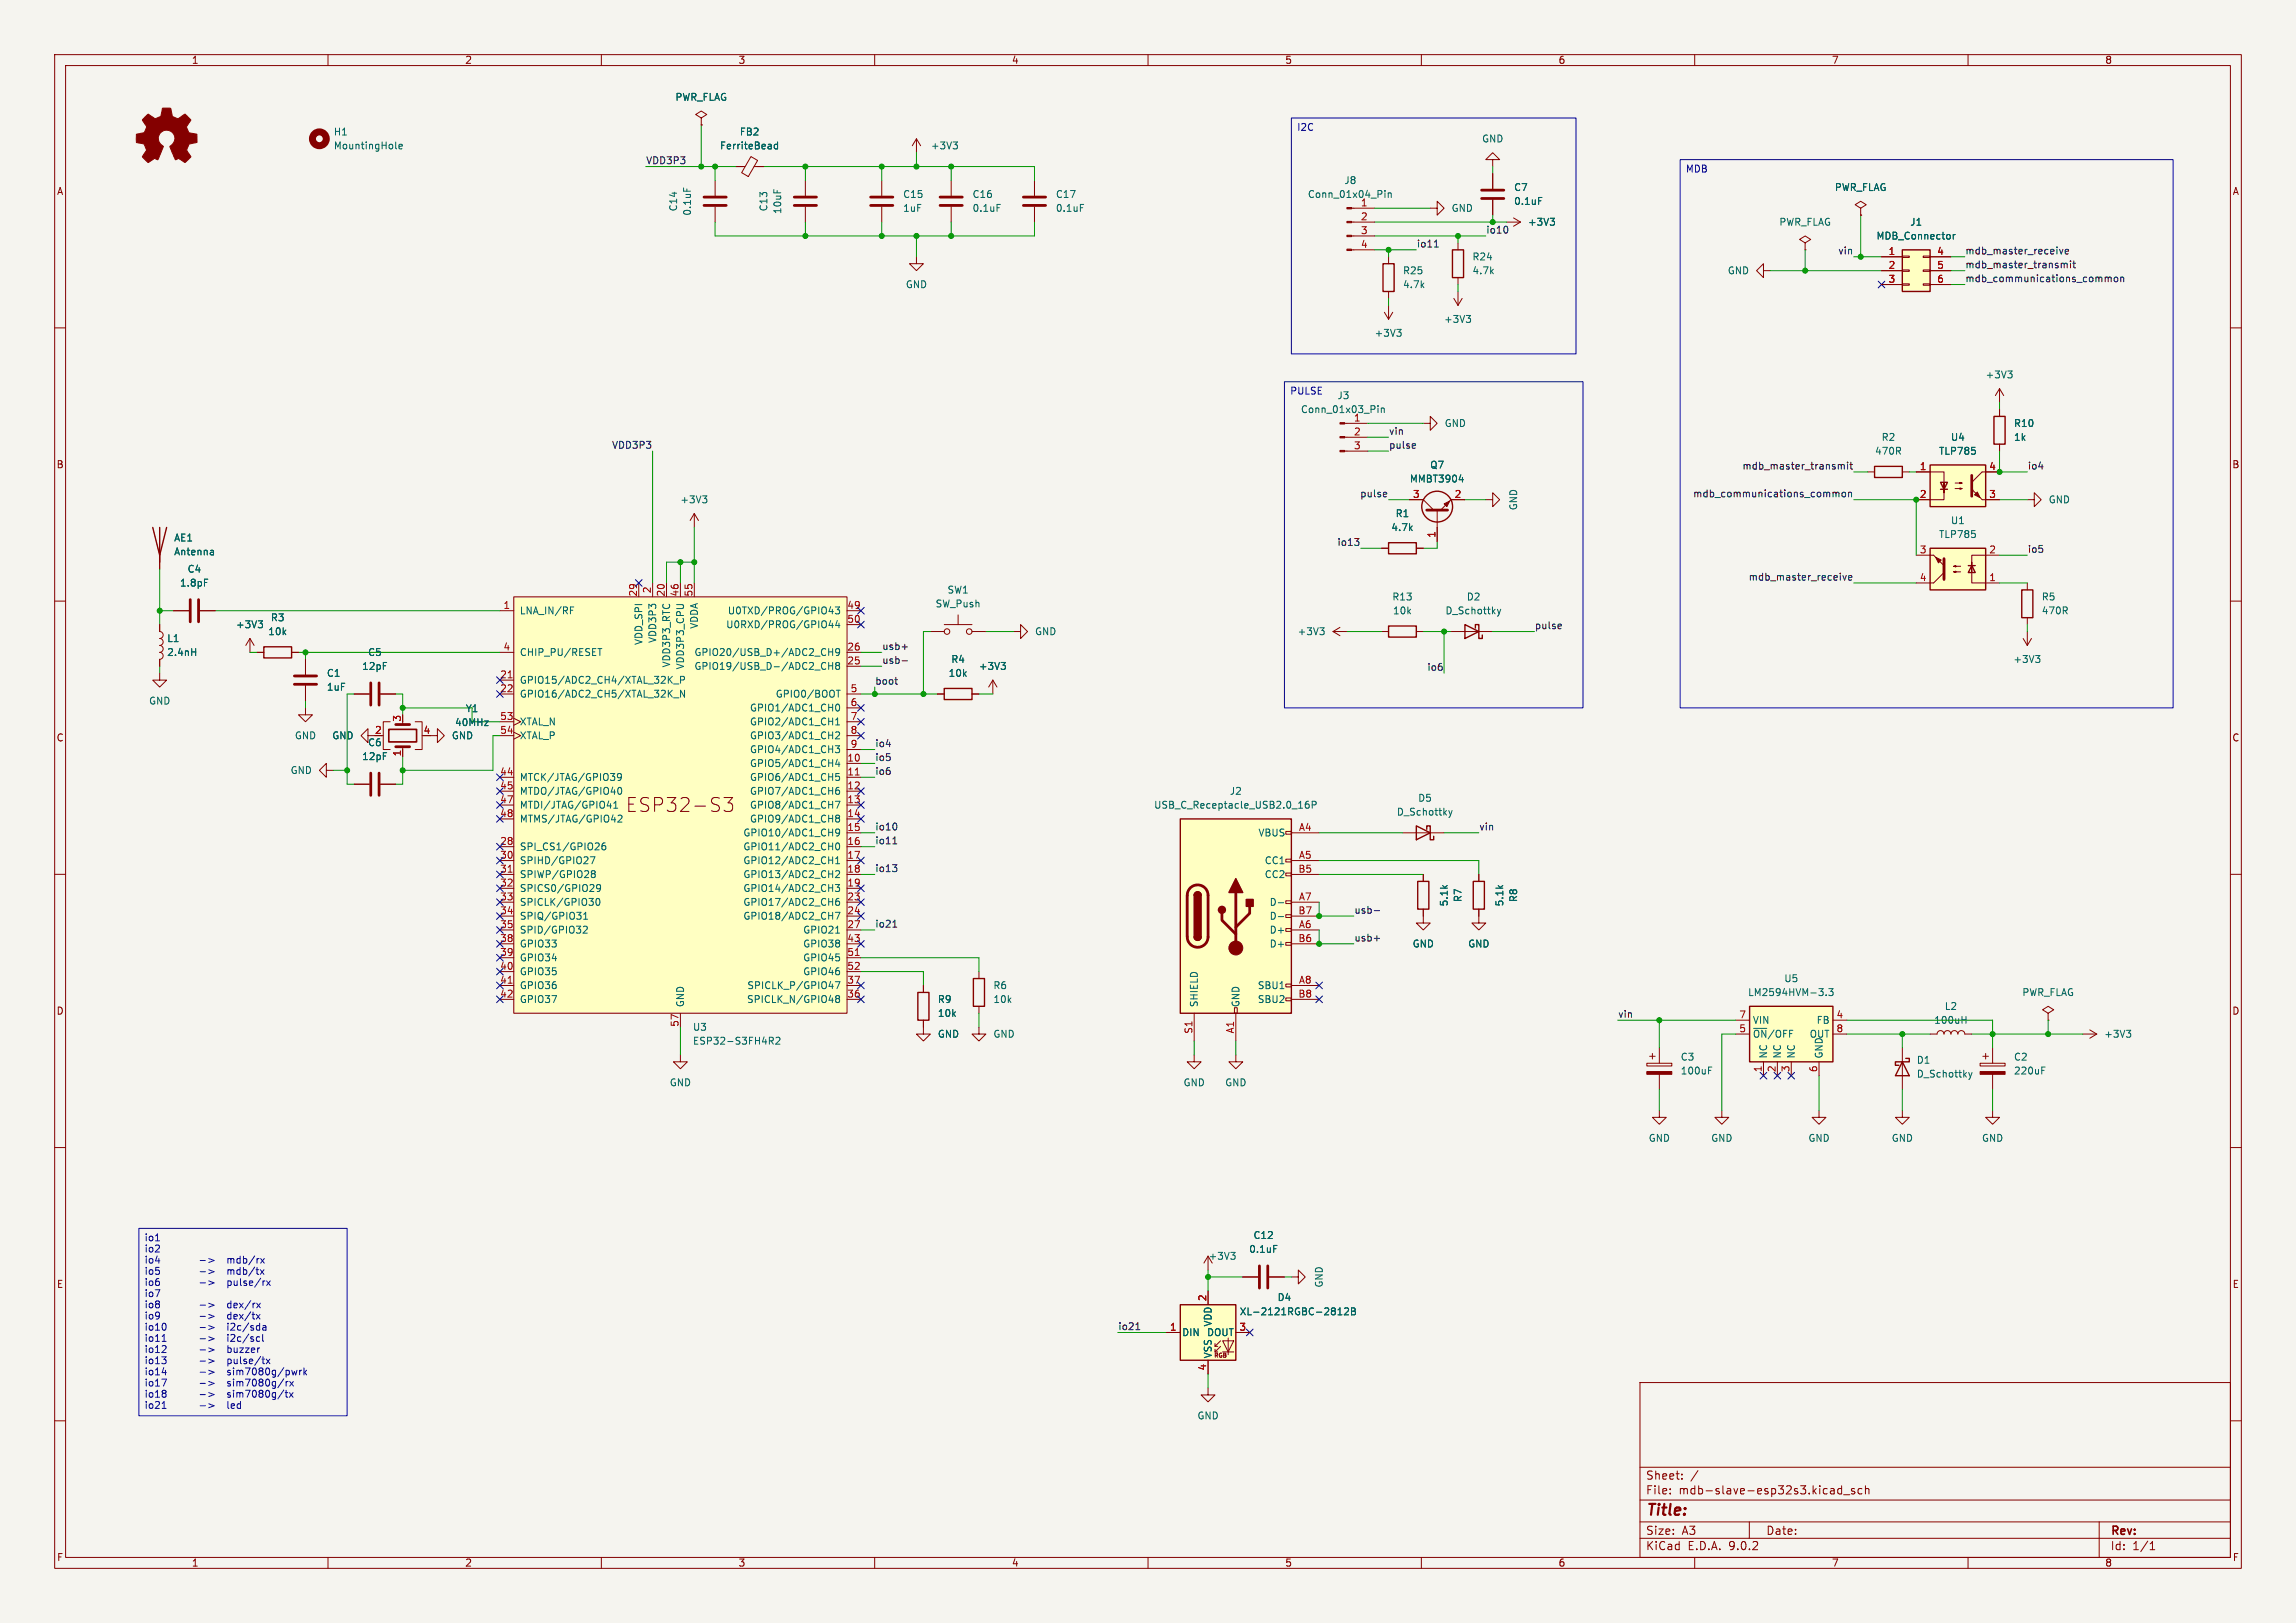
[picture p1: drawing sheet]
<svg xmlns="http://www.w3.org/2000/svg" width="420mm" height="297mm" viewBox="0 0 420 297" stroke-linecap="round" stroke-linejoin="round" font-family="sans-serif">
<defs><g id="words">
<text font-size="3.5" fill="#006464" x="114.4" y="148.8">ESP32-S3</text>
<text font-size="2.8" fill="#840000" x="301" y="277.9">Title:</text>
<g font-size="2.1" fill="#840000">
<text x="301" y="273.7">File:</text>
<text x="301" y="271">Sheet:</text>
<text x="307.1" y="273.7">mdb-slave-esp32s3.kicad_sch</text>
<text x="301" y="281.1">Size:</text>
<text x="307.6" y="281.1">A3</text>
<text x="323" y="281.1">Date:</text>
<text x="386" y="281.3">Rev:</text>
<text x="301" y="283.9">KiCad</text>
<text x="308.7" y="283.9">E.D.A.</text>
<text x="316.3" y="283.9">9.0.2</text>
<text x="386" y="283.9">Id:</text>
<text x="390.1" y="283.9">1/1</text>
</g>
<g font-size="1.8" fill="#840000">
<text x="35" y="11.9">1</text>
<text x="85" y="11.9">2</text>
<text x="135" y="11.9">3</text>
<text x="185" y="11.9">4</text>
<text x="235" y="11.9">5</text>
<text x="285" y="11.9">6</text>
<text x="335" y="11.9">7</text>
<text x="385" y="11.9">8</text>
<text x="10.3" y="35.9">A</text>
<text x="408.3" y="35.9">A</text>
<text x="10.3" y="85.9">B</text>
<text x="408.2" y="85.9">B</text>
<text x="10.3" y="135.9">C</text>
<text x="408.2" y="135.9">C</text>
<text x="10.3" y="185.9">D</text>
<text x="408.2" y="185.9">D</text>
<text x="10.3" y="235.9">E</text>
<text x="408.3" y="235.9">E</text>
<text x="10.3" y="285.9">F</text>
<text x="35" y="286.9">1</text>
<text x="85" y="286.9">2</text>
<text x="135" y="286.9">3</text>
<text x="185" y="286.9">4</text>
<text x="235" y="286.9">5</text>
<text x="285" y="286.9">6</text>
<text x="335" y="286.9">7</text>
<text x="385" y="286.9">8</text>
<text x="408.3" y="285.9">F</text>
</g>
<g font-size="1.8" fill="#006464">
<text x="123.5" y="18.6">PWR_FLAG</text>
<text x="61" y="25">H1</text>
<text x="61" y="27.5">MountingHole</text>
<text x="131.6" y="27.5">FerriteBead</text>
<text x="135.2" y="25">FB2</text>
<text x="170.2" y="27.5">+3V3</text>
<text x="271" y="26.3">GND</text>
<text x="245.8" y="33.9">J8</text>
<text x="276.9" y="35.2">C7</text>
<text x="335.5" y="35.2">PWR_FLAG</text>
<text x="124.1" y="38.8" transform="rotate(-90 124.1 38.8)">C14</text>
<text x="126.6" y="39.6" transform="rotate(-90 126.6 39.6)">0.1uF</text>
<text x="140.6" y="38.8" transform="rotate(-90 140.6 38.8)">C13</text>
<text x="143.1" y="39.3" transform="rotate(-90 143.1 39.3)">10uF</text>
<text x="165.1" y="39">1uF</text>
<text x="165.1" y="36.4">C15</text>
<text x="177.8" y="36.4">C16</text>
<text x="177.8" y="39">0.1uF</text>
<text x="193" y="36.4">C17</text>
<text x="193" y="39">0.1uF</text>
<text x="239.1" y="36.4">Conn_01x04_Pin</text>
<text x="248.8" y="37.8">1</text>
<text x="265.4" y="39">GND</text>
<text x="276.9" y="37.7">0.1uF</text>
<text x="279.4" y="41.5">+3V3</text>
<text x="325.4" y="41.5">PWR_FLAG</text>
<text x="349.3" y="41.5">J1</text>
<text x="269.2" y="47.9">R24</text>
<text x="343.2" y="44">MDB_Connector</text>
<text x="165.6" y="52.9">GND</text>
<text x="256.5" y="52.9">4.7k</text>
<text x="256.5" y="50.4">R25</text>
<text x="269.2" y="50.4">4.7k</text>
<text x="316" y="50.4">GND</text>
<text x="264.1" y="59.3">+3V3</text>
<text x="251.4" y="61.8">+3V3</text>
<text x="363.1" y="69.4">+3V3</text>
<text x="237.9" y="75.8">Conn_01x03_Pin</text>
<text x="244.6" y="73.3">J3</text>
<text x="247.6" y="77.2">1</text>
<text x="264.2" y="78.3">GND</text>
<text x="342.9" y="83.4">470R</text>
<text x="344.1" y="80.9">R2</text>
<text x="354.6" y="83.4">TLP785</text>
<text x="356.8" y="80.9">U4</text>
<text x="368.3" y="78.3">R10</text>
<text x="368.3" y="80.9">1k</text>
<text x="257.8" y="88.5">MMBT3904</text>
<text x="261.5" y="86">Q7</text>
<text x="124.4" y="92.3">+3V3</text>
<text x="255.2" y="94.8">R1</text>
<text x="277.7" y="93.5" transform="rotate(-90 277.7 93.5)">GND</text>
<text x="374.7" y="92.3">GND</text>
<text x="31.8" y="99.3">AE1</text>
<text x="31.8" y="101.8">Antenna</text>
<text x="254.4" y="97.4">4.7k</text>
<text x="354.6" y="98.7">TLP785</text>
<text x="356.8" y="96.1">U1</text>
<text x="32.8" y="107.5">1.8pF</text>
<text x="34.2" y="105">C4</text>
<text x="49.5" y="113.9">R3</text>
<text x="95" y="112.6">LNA_IN/RF</text>
<text x="133" y="112.6">U0TXD/PROG/GPIO43</text>
<text x="171" y="111.4">SW_Push</text>
<text x="173.2" y="108.8">SW1</text>
<text x="254.6" y="110.1">R13</text>
<text x="254.7" y="112.6">10k</text>
<text x="264.3" y="112.6">D_Schottky</text>
<text x="268.2" y="110.1">D2</text>
<text x="373.4" y="110.1">R5</text>
<text x="373.4" y="112.6">470R</text>
<text x="30.5" y="117.7">L1</text>
<text x="43.1" y="115.2">+3V3</text>
<text x="49" y="116.4">10k</text>
<text x="117.7" y="118.1" transform="rotate(-90 117.7 118.1)">VDD_SPI</text>
<text x="120.2" y="117.8" transform="rotate(-90 120.2 117.8)">VDD3P3</text>
<text x="127.9" y="115.2" transform="rotate(-90 127.9 115.2)">VDDA</text>
<text x="132.7" y="115.2">U0RXD/PROG/GPIO44</text>
<text x="189.2" y="116.4">GND</text>
<text x="237.3" y="116.4">+3V3</text>
<text x="30.5" y="120.2">2.4nH</text>
<text x="59.7" y="124.1">C1</text>
<text x="66.2" y="122.8">12pF</text>
<text x="67.2" y="120.2">C5</text>
<text x="95" y="120.2">CHIP_PU/RESET</text>
<text x="95" y="125.3">GPIO15/ADC2_CH4/XTAL_32K_P</text>
<text x="122.8" y="122.2" transform="rotate(-90 122.8 122.2)">VDD3P3_RTC</text>
<text x="125.3" y="122.6" transform="rotate(-90 125.3 122.6)">VDD3P3_CPU</text>
<text x="126.9" y="120.2">GPIO20/USB_D+/ADC2_CH9</text>
<text x="126.9" y="122.8">GPIO19/USB_D-/ADC2_CH8</text>
<text x="173.4" y="124.1">10k</text>
<text x="173.9" y="121.5">R4</text>
<text x="179" y="122.8">+3V3</text>
<text x="368.2" y="121.5">+3V3</text>
<text x="27.2" y="129.1">GND</text>
<text x="59.7" y="126.6">1uF</text>
<text x="85.1" y="130.5">Y1</text>
<text x="95" y="127.9">GPIO16/ADC2_CH5/XTAL_32K_N</text>
<text x="137.1" y="130.4">GPIO1/ADC1_CH0</text>
<text x="141.8" y="127.9">GPIO0/BOOT</text>
<text x="53.8" y="135.5">GND</text>
<text x="60.7" y="135.5">GND</text>
<text x="67.2" y="136.8">C6</text>
<text x="82.6" y="135.5">GND</text>
<text x="83.1" y="133.1">40MHz</text>
<text x="95" y="132.9">XTAL_N</text>
<text x="95" y="135.5">XTAL_P</text>
<text x="137.1" y="132.9">GPIO2/ADC1_CH1</text>
<text x="137.1" y="135.5">GPIO3/ADC1_CH2</text>
<text x="53.1" y="141.8">GND</text>
<text x="66.2" y="139.3">12pF</text>
<text x="95" y="143.1">MTCK/JTAG/GPIO39</text>
<text x="137.1" y="138">GPIO4/ADC1_CH3</text>
<text x="137.1" y="140.6">GPIO5/ADC1_CH4</text>
<text x="137.1" y="143.1">GPIO6/ADC1_CH5</text>
<text x="95" y="145.6">MTDO/JTAG/GPIO40</text>
<text x="95" y="148.2">MTDI/JTAG/GPIO41</text>
<text x="137.1" y="145.6">GPIO7/ADC1_CH6</text>
<text x="137.1" y="148.2">GPIO8/ADC1_CH7</text>
<text x="211" y="148.2">USB_C_Receptacle_USB2.0_16P</text>
<text x="224.9" y="145.6">J2</text>
<text x="255.4" y="149.5">D_Schottky</text>
<text x="259.3" y="146.9">D5</text>
<text x="95" y="150.7">MTMS/JTAG/GPIO42</text>
<text x="95" y="155.8">SPI_CS1/GPIO26</text>
<text x="135.9" y="153.3">GPIO10/ADC1_CH9</text>
<text x="135.9" y="155.8">GPIO11/ADC2_CH0</text>
<text x="137.1" y="150.7">GPIO9/ADC1_CH8</text>
<text x="230.1" y="153.3">VBUS</text>
<text x="95" y="158.3">SPIHD/GPIO27</text>
<text x="95" y="160.9">SPIWP/GPIO28</text>
<text x="135.9" y="158.3">GPIO12/ADC2_CH1</text>
<text x="135.9" y="160.9">GPIO13/ADC2_CH2</text>
<text x="231.3" y="158.3">CC1</text>
<text x="231.3" y="160.9">CC2</text>
<text x="95" y="163.4">SPICS0/GPIO29</text>
<text x="95" y="166">SPICLK/GPIO30</text>
<text x="135.9" y="163.4">GPIO14/ADC2_CH3</text>
<text x="135.9" y="166">GPIO17/ADC2_CH6</text>
<text x="232.2" y="166">D-</text>
<text x="265" y="166" transform="rotate(-90 265 166)">5.1k</text>
<text x="267.6" y="165.2" transform="rotate(-90 267.6 165.2)">R7</text>
<text x="275.2" y="166" transform="rotate(-90 275.2 166)">5.1k</text>
<text x="277.7" y="165.2" transform="rotate(-90 277.7 165.2)">R8</text>
<text x="95" y="168.5">SPIQ/GPIO31</text>
<text x="95" y="171">SPID/GPIO32</text>
<text x="95" y="173.6">GPIO33</text>
<text x="135.9" y="168.5">GPIO18/ADC2_CH7</text>
<text x="146.8" y="171">GPIO21</text>
<text x="146.8" y="173.6">GPIO38</text>
<text x="232.2" y="168.5">D-</text>
<text x="232.2" y="171">D+</text>
<text x="232.2" y="173.6">D+</text>
<text x="258.3" y="173.6">GND</text>
<text x="268.5" y="173.6">GND</text>
<text x="95" y="176.1">GPIO34</text>
<text x="95" y="178.7">GPIO35</text>
<text x="146.8" y="176.1">GPIO45</text>
<text x="146.8" y="178.7">GPIO46</text>
<text x="326.3" y="179.9">U5</text>
<text x="95" y="181.2">GPIO36</text>
<text x="95" y="183.7">GPIO37</text>
<text x="125.3" y="184.4" transform="rotate(-90 125.3 184.4)">GND</text>
<text x="136.5" y="183.7">SPICLK_N/GPIO48</text>
<text x="136.6" y="181.2">SPICLK_P/GPIO47</text>
<text x="171.5" y="183.7">R9</text>
<text x="181.6" y="181.2">R6</text>
<text x="181.6" y="183.7">10k</text>
<text x="219.3" y="184.4" transform="rotate(-90 219.3 184.4)">SHIELD</text>
<text x="226.9" y="184.4" transform="rotate(-90 226.9 184.4)">GND</text>
<text x="230" y="181.2">SBU1</text>
<text x="230" y="183.7">SBU2</text>
<text x="319.7" y="182.5">LM2594HVM-3.3</text>
<text x="355.6" y="185">L2</text>
<text x="369.8" y="182.5">PWR_FLAG</text>
<text x="126.7" y="188.8">U3</text>
<text x="126.7" y="191.4">ESP32-S3FH4R2</text>
<text x="171.5" y="190.1">GND</text>
<text x="171.5" y="186.3">10k</text>
<text x="181.6" y="190.1">GND</text>
<text x="320.5" y="187.6">VIN</text>
<text x="320.5" y="190.1">~{ON}/OFF</text>
<text x="330.9" y="190.1">OUT</text>
<text x="332.2" y="187.6">FB</text>
<text x="353.7" y="187.6">100uH</text>
<text x="384.8" y="190.1">+3V3</text>
<text x="307.3" y="194.3">C3</text>
<text x="307.3" y="196.8">100uF</text>
<text x="323.4" y="193.8" transform="rotate(-90 323.4 193.8)">NC</text>
<text x="326" y="193.8" transform="rotate(-90 326 193.8)">NC</text>
<text x="328.5" y="193.8" transform="rotate(-90 328.5 193.8)">NC</text>
<text x="333.6" y="193.8" transform="rotate(-90 333.6 193.8)">GND</text>
<text x="350.5" y="194.9">D1</text>
<text x="350.5" y="197.4">D_Schottky</text>
<text x="368.3" y="194.3">C2</text>
<text x="368.3" y="196.8">220uF</text>
<text x="122.4" y="199">GND</text>
<text x="216.4" y="199">GND</text>
<text x="224" y="199">GND</text>
<text x="301.5" y="209.1">GND</text>
<text x="312.9" y="209.1">GND</text>
<text x="330.7" y="209.1">GND</text>
<text x="345.9" y="209.1">GND</text>
<text x="362.5" y="209.1">GND</text>
<text x="229.2" y="226.9">C12</text>
<text x="221" y="230.7">+3V3</text>
<text x="228.4" y="229.5">0.1uF</text>
<text x="233.6" y="238.3">D4</text>
<text x="242.2" y="235.7" transform="rotate(-90 242.2 235.7)">GND</text>
<text x="216.2" y="244.7">DIN</text>
<text x="220.7" y="244.7">DOUT</text>
<text x="221.8" y="242.8" transform="rotate(-90 221.8 242.8)">VDD</text>
<text x="226.7" y="240.9">XL-2121RGBC-2812B</text>
<text x="221.8" y="248.7" transform="rotate(-90 221.8 248.7)">VSS</text>
<text x="218.9" y="259.9">GND</text>
</g>
<g font-size="1.8" fill="#0000c2">
<text x="237.2" y="24.3">I2C</text>
<text x="308.3" y="31.9">MDB</text>
<text x="235.9" y="72.5">PULSE</text>
<text x="26.4" y="227.5">io1</text>
<text x="26.4" y="229.5">io2</text>
<text x="26.4" y="231.6">io4</text>
<text x="26.4" y="233.6">io5</text>
<text x="39.6" y="231.6">mdb/rx</text>
<text x="39.6" y="233.6">mdb/tx</text>
<text x="26.4" y="235.6">io6</text>
<text x="26.4" y="237.7">io7</text>
<text x="26.4" y="239.7">io8</text>
<text x="39.6" y="235.6">pulse/rx</text>
<text x="39.6" y="239.7">dex/rx</text>
<text x="26.4" y="241.8">io9</text>
<text x="26.4" y="243.8">io10</text>
<text x="26.4" y="245.9">io11 -&gt; i2c/scl</text>
<text x="39.6" y="241.8">dex/tx</text>
<text x="26.4" y="247.9">io12</text>
<text x="26.4" y="250">io13</text>
<text x="40.8" y="247.9">buzzer</text>
<text x="40.8" y="250">pulse/tx</text>
<text x="26.4" y="252">io14</text>
<text x="26.4" y="254">io17</text>
<text x="26.4" y="256.1">io18</text>
<text x="40.8" y="252">sim7080g/pwrk</text>
<text x="40.8" y="254">sim7080g/rx</text>
<text x="40.8" y="256.1">sim7080g/tx</text>
<text x="26.4" y="258.1">io21</text>
</g>
<g font-size="1.8" fill="#0f0f0f">
<text x="118.1" y="30.1">VDD3P3</text>
<text x="259.1" y="45.4">io11</text>
<text x="271.8" y="42.8">io10</text>
<text x="336.2" y="46.6">vin</text>
<text x="359.4" y="46.6">mdb_master_receive</text>
<text x="359.4" y="49.2">mdb_master_transmit</text>
<text x="359.4" y="51.7">mdb_communications_common</text>
<text x="111.9" y="82.2">VDD3P3</text>
<text x="254" y="82.2">pulse</text>
<text x="254" y="79.7">vin</text>
<text x="318.6" y="86">mdb_master_transmit</text>
<text x="370.8" y="86">io4</text>
<text x="248.7" y="91.1">pulse</text>
<text x="309.6" y="91.1">mdb_communications_common</text>
<text x="244.5" y="100">io13</text>
<text x="370.8" y="101.3">io5</text>
<text x="319.8" y="106.3">mdb_master_receive</text>
<text x="161.3" y="119">usb+</text>
<text x="280.7" y="115.2">pulse</text>
<text x="160" y="125.4">boot</text>
<text x="161.3" y="121.6">usb-</text>
<text x="261" y="122.8">io6</text>
<text x="160" y="136.8">io4</text>
<text x="160" y="139.4">io5</text>
<text x="160" y="141.9">io6</text>
<text x="160" y="152.1">io10</text>
<text x="160" y="154.6">io11</text>
<text x="270.5" y="152.1">vin</text>
<text x="160" y="159.7">io13</text>
<text x="247.6" y="167.3">usb-</text>
<text x="160" y="169.8">io21</text>
<text x="247.6" y="172.4">usb+</text>
<text x="295.9" y="186.3">vin</text>
<text x="204.5" y="243.5">io21</text>
</g>
<g font-size="1.8" fill="#a90000">
<text x="248.8" y="40.4">2</text>
<text x="248.8" y="42.9">3</text>
<text x="248.8" y="45.5">4</text>
<text x="345.4" y="46.7">1</text>
<text x="354.3" y="46.7">4</text>
<text x="345.4" y="49.3">2</text>
<text x="345.4" y="51.8">3</text>
<text x="354.3" y="49.3">5</text>
<text x="354.3" y="51.8">6</text>
<text x="247.6" y="79.8">2</text>
<text x="247.6" y="82.3">3</text>
<text x="351.1" y="86.1">1</text>
<text x="363.8" y="86.1">4</text>
<text x="258.4" y="91.2">3</text>
<text x="266" y="91.2">2</text>
<text x="351.1" y="91.2">2</text>
<text x="363.8" y="91.2">3</text>
<text x="262.6" y="98.5" transform="rotate(-90 262.6 98.5)">1</text>
<text x="351.1" y="101.3">3</text>
<text x="363.8" y="101.3">2</text>
<text x="351.1" y="106.4">4</text>
<text x="363.8" y="106.4">1</text>
<text x="92" y="111.5">1</text>
<text x="116.6" y="109.3" transform="rotate(-90 116.6 109.3)">29</text>
<text x="119.1" y="108.7" transform="rotate(-90 119.1 108.7)">2</text>
<text x="121.7" y="109.3" transform="rotate(-90 121.7 109.3)">20</text>
<text x="124.2" y="109.3" transform="rotate(-90 124.2 109.3)">46</text>
<text x="126.7" y="109.3" transform="rotate(-90 126.7 109.3)">55</text>
<text x="154.9" y="111.5">49</text>
<text x="92" y="119.1">4</text>
<text x="154.9" y="114">50</text>
<text x="154.9" y="119.1">26</text>
<text x="91.4" y="124.2">21</text>
<text x="154.9" y="121.7">25</text>
<text x="91.4" y="126.7">22</text>
<text x="91.4" y="131.8">53</text>
<text x="155.5" y="126.7">5</text>
<text x="155.5" y="129.3">6</text>
<text x="155.5" y="131.8">7</text>
<text x="68.5" y="134.4">2</text>
<text x="73.4" y="132.2" transform="rotate(-90 73.4 132.2)">3</text>
<text x="77.4" y="134.4">4</text>
<text x="91.4" y="134.4">54</text>
<text x="155.5" y="134.4">8</text>
<text x="155.5" y="136.9">9</text>
<text x="73.4" y="138.5" transform="rotate(-90 73.4 138.5)">1</text>
<text x="91.4" y="142">44</text>
<text x="154.9" y="139.4">10</text>
<text x="154.9" y="142">11</text>
<text x="91.4" y="144.5">45</text>
<text x="91.4" y="147.1">47</text>
<text x="91.4" y="149.6">48</text>
<text x="154.9" y="144.5">12</text>
<text x="154.9" y="147.1">13</text>
<text x="154.9" y="149.6">14</text>
<text x="91.4" y="154.7">28</text>
<text x="154.9" y="152.1">15</text>
<text x="154.9" y="154.7">16</text>
<text x="237.5" y="152.1">A4</text>
<text x="91.4" y="157.2">30</text>
<text x="91.4" y="159.8">31</text>
<text x="154.9" y="157.2">17</text>
<text x="154.9" y="159.8">18</text>
<text x="237.4" y="159.8">B5</text>
<text x="237.5" y="157.2">A5</text>
<text x="91.4" y="162.3">32</text>
<text x="91.4" y="164.8">33</text>
<text x="91.4" y="167.4">34</text>
<text x="154.9" y="162.3">19</text>
<text x="154.9" y="164.8">23</text>
<text x="154.9" y="167.4">24</text>
<text x="237.4" y="167.4">B7</text>
<text x="237.5" y="164.8">A7</text>
<text x="91.4" y="169.9">35</text>
<text x="91.4" y="172.5">38</text>
<text x="154.9" y="169.9">27</text>
<text x="154.9" y="172.5">43</text>
<text x="237.4" y="172.5">B6</text>
<text x="237.5" y="169.9">A6</text>
<text x="91.4" y="175">39</text>
<text x="91.4" y="177.5">40</text>
<text x="154.9" y="175">51</text>
<text x="154.9" y="177.5">52</text>
<text x="91.4" y="180.1">41</text>
<text x="91.4" y="182.6">42</text>
<text x="154.9" y="180.1">37</text>
<text x="154.9" y="182.6">36</text>
<text x="237.4" y="182.6">B8</text>
<text x="237.5" y="180.1">A8</text>
<text x="124.2" y="188" transform="rotate(-90 124.2 188)">57</text>
<text x="218.2" y="189.3" transform="rotate(-90 218.2 189.3)">S1</text>
<text x="225.8" y="189.2" transform="rotate(-90 225.8 189.2)">A1</text>
<text x="318.1" y="186.4">7</text>
<text x="318.1" y="189">5</text>
<text x="335.8" y="186.4">4</text>
<text x="335.8" y="189">8</text>
<text x="322.3" y="196.3" transform="rotate(-90 322.3 196.3)">1</text>
<text x="324.9" y="196.3" transform="rotate(-90 324.9 196.3)">2</text>
<text x="327.4" y="196.3" transform="rotate(-90 327.4 196.3)">3</text>
<text x="332.5" y="196.3" transform="rotate(-90 332.5 196.3)">6</text>
<text x="220.7" y="238.2" transform="rotate(-90 220.7 238.2)">2</text>
<text x="213.9" y="243.6">1</text>
<text x="226.6" y="243.6">3</text>
<text x="220.7" y="250.9" transform="rotate(-90 220.7 250.9)">4</text>
</g>
<text font-size="1.1" fill="#840000" x="222" y="248.6">RGB</text>
</g></defs>
<path d="M0 0h420v297h-420z" fill="#f5f4ef" stroke="#f5f4ef" stroke-width=".18"/>
<g fill="none" stroke="#840000" stroke-width=".18">
<path d="M10 10h400v277h-400zM12 12h396v273h-396zM60 10v2M110 10v2M160 10v2M210 10v2M260 10v2M310 10v2M360 10v2M10 60h2M408 60h2M10 110h2"/>
<path d="M29.2 114.3v1.3a.64 .64 0 0 1 .6 .6 .64 .64 0 0 1-.6 .6 .64 .64 0 0 1 .6 .7 .64 .64 0 0 1-.6 .6 .64 .64 0 0 1 .6 .6 .64 .64 0 0 1-.6 .7 .64 .64 0 0 1 .6 .6 .64 .64 0 0 1-.6 .7v1.2M31.7 111.8h2.8M36.6 111.8h2.8M408 110h2M29.2 123.2v1.3h1.3l-1.3 1.2-1.3-1.2h1.3M67.3 134.6v-1.2l-1.3 1.2 1.3 1.3v-1.3h1.3M171.4 127h1.3M177.8 127h1.3M10 160h2M408 160h2M260.3 167.6v1.3h1.3l-1.3 1.3-1.2-1.3h1.2M270.5 167.6v1.3h1.3l-1.3 1.3-1.3-1.3h1.3"/>
<path d="M10 210h2M408 210h2M300 253h108v32h-108zM10 260h2M300 278.5h108M300 274.5h108M300 268.5h108M305.5 273.2v.2M305.5 272.5v.1M307.7 270.5v.2M307.7 269.8v.1M310.6 269.1l-1.3 1.9"/>
<path d="M320 278.5v3M336.9 271.9v1.5M336.9 272.5l-.5-.1-.2 .3v.4l.1 .2h.6M337.2 273.5h1.2M339.2 272.5l-.3-.1-.2 .2v.2l.5 .2v.3h-.5M340.6 272.5l-.4-.1-.3 .3v.4l.1 .2h.6M341.2 272.5l.2-.1 .4 .1 .1 .9M341.2 271.9v1.5M384 278.5v6.5M408 260h2M60 285v2M110 285v2"/>
<path d="M160 285v2M210 285v2M260 285v2M300 281.5h108M310 285v2M360 285v2M393.3 283.6h.9M393.3 282.5l.4-.4v1.5"/>
</g>
<path d="M172.7 126h5.1v2h-5.1z" fill="none" stroke="#840000" stroke-width=".25"/>
<path d="M35.1 119.3h.7M35.8 118.7v1.3M37.4 106h.6" fill="none" stroke="#006464" stroke-width=".18"/>
<path d="M34.8 109.7v4.1M36.3 109.7v4.1" fill="none" stroke="#840000" stroke-width=".51"/>
<path d="M215.9 238.8h10.2v10.1h-10.2z" fill="#ffffc2"/>
<g fill="none" stroke="#840000" stroke-width=".18">
<path d="M174 33v2.8M174 37.8v2.8M189.2 33v2.8M189.2 37.8v2.8M247.2 38.1h4.3M261.6 38.1h1.3v-1.3l1.3 1.3-1.3 1.3v-1.3M273 29.2h1.3l-1.3-1.3-1.2 1.3h1.2v1.3M273 31.8v2.7M273 36.6v2.8M276.9 39.9l1.2 .7M247.2 40.6h4.3M247.2 43.2h4.3"/>
<path d="M247.2 45.7h4.3M253.2 57.2l.8 1.2M254 55.9v2.5M254.8 57.2l-.8 1.2M265.9 54.6l.8 1.3M266.7 44.5v1.2M266.7 50.8v1.3M266.7 53.3v2.6M267.5 54.6l-.8 1.3M275.6 40.6h2.5M278.1 40.6l-1.2 .8M246 77.5h4.2"/>
<path d="M260.3 77.5h1.3v-1.3l1.3 1.3-1.3 1.2v-1.2M246 80h4.2M246 82.6h4.2M341.6 86.4h1.3M348 86.4h1.2M170.2 115.6h2.5M172.7 114.3h5.1M175.3 112.5v1.8M177.8 115.6h2.5M185.4 115.6h1.3v-1.3l1.3 1.3-1.3 1.2v-1.2M181.6 124.5l-.8 1.2M181.6 124.5l.8 1.2"/>
<path d="M181.6 124.5v2.5M179.1 177.8v1.3M124.5 193v1.3h1.2l-1.2 1.3-1.3-1.3h1.3M168.9 186.7v2.5h1.3l-1.3 1.3-1.3-1.3h1.3M168.9 180.3v1.3M179.1 188v1.2h1.2l-1.2 1.3-1.3-1.3h1.3M179.1 184.2v1.2M221 236.2v2.6M236.2 233.7h1.3v-1.3l1.3 1.3-1.3 1.2v-1.2M213.4 243.8h2.5M221 254v1.3h1.2l-1.2 1.2-1.3-1.2h1.3M221 248.9v2.6"/>
<path d="M222.2 246.4h.6M222.2 247.4h.6M223.3 245.4l-1.1 1v-.5M223.3 246.4l-1.1 1v-.5M223.6 245.4h2.1l-1 2zM223.6 247.4h2.1M224.7 244.9v3M226.1 243.8h2.5"/>
<circle cx="173.2" cy="115.6" r=".51"/>
<circle cx="177.3" cy="115.6" r=".51"/>
</g>
<path d="M265.7 45.7h2v5.1h-2zM342.9 85.3h5.1v2.1h-5.1zM178.1 179.1h2v5.1h-2zM167.9 181.6h2v5.1h-2zM215.9 238.8h10.2v10.1h-10.2z" fill="none" stroke="#840000" stroke-width=".25"/>
<g fill="none" stroke="#006464" stroke-width=".18">
<path d="M182.4 37.4h.6M197.6 37.4h.6M253.3 34.9v.1M253.3 35.3v.8M253.9 35.3v.8M253.9 35.4l.2-.1 .3 .1 .1 .7M281.4 36.1h.7M283.6 39.9h.7l-.4 .5M268.2 57.7h.8l-.4 .5M268.8 58.2l.2 .3v.3l-.2 .2M284.1 40.4l.2 .3v.3l-.2 .2M252.1 74.2v.2"/>
<path d="M252.1 74.7v.8M252.7 74.7v.8M252.7 74.8l.2-.1h.3v.8M255.5 60.3h.8l-.4 .5M256.1 60.8l.2 .2v.3l-.2 .2M183.1 121.2h.8l-.4 .5M183.7 121.7l.2 .3v.3l-.2 .2M244.7 239.7l.4-.4v1.3M246 239.5l.4-.2 .3 .4-.8 .9h.8M247.2 239.3h.4l.3 .3-.3 .3 .3 .2 .1 .3-.3 .2h-.5zM247.2 239.9h.4M244.7 240.6h.8"/>
</g>
<path d="M172 36.1h4M172 37.6h4M187.2 36.1h4.1M187.2 37.6h4.1M271 34.8h4.1M271 36.3h4.1" fill="none" stroke="#840000" stroke-width=".51"/>
<g fill="#840000" stroke="#840000" stroke-width=".18">
<path d="M245.1 77.3h.9v.3h-.9z"/>
<path d="M245.1 79.9h.9v.2h-.9z"/>
<path d="M245.1 82.4h.9v.3h-.9z"/>
<path d="M246.4 38h.8v.2h-.8z"/>
<path d="M246.4 40.5h.8v.3h-.8z"/>
<path d="M246.4 43.1h.8v.2h-.8z"/>
<path d="M246.4 45.6h.8v.2h-.8z"/>
</g>
<path d="M94 109.2h60.9v76.2h-60.9z" fill="#ffffc2"/>
<g fill="none" stroke="#840000" stroke-width=".18">
<path d="M370.8 91.4h1.3v-1.2l1.3 1.2-1.3 1.3v-1.3M91.4 111.8h2.6M91.4 119.4h2.6M94 109.2h60.9v76.2h-60.9zM116.8 106.7v2.5M119.4 106.7v2.5M121.9 106.7v2.5M124.5 106.7v2.5M127 106.7v2.5M154.9 111.8h2.6M154.9 119.4h2.6M154.9 114.3h2.6"/>
<path d="M91.4 124.5h2.6M91.4 127h2.6M91.4 132.1h2.6M91.4 134.6h2.6M94 131.4l1.2 .7-1.2 .6M94 134l1.2 .6-1.2 .7M154.9 127h2.6M154.9 132.1h2.6M154.9 134.6h2.6M154.9 121.9h2.6M154.9 129.5h2.6M154.9 137.2h2.6"/>
<path d="M154.9 139.7h2.6M91.4 142.2h2.6M91.4 144.8h2.6M91.4 147.3h2.6M91.4 149.9h2.6M91.4 154.9h2.6M91.4 157.5h2.6M132.4 145.9h1.6l-.8 1a.69 .69 0 0 1 .8 .5v.6l-.2 .4-1 .1-.4-.3M154.9 142.2h2.6M154.9 144.8h2.6M154.9 147.3h2.6M154.9 149.9h2.6"/>
<path d="M154.9 154.9h2.6M154.9 157.5h2.6M154.9 152.4h2.6M91.4 160h2.6M91.4 162.6h2.6M91.4 165.1h2.6M91.4 167.6h2.6M91.4 170.2h2.6M91.4 172.7h2.6M91.4 175.3h2.6M91.4 177.8h2.6M154.9 160h2.6"/>
<path d="M154.9 162.6h2.6M154.9 165.1h2.6M154.9 167.6h2.6M154.9 170.2h2.6M154.9 172.7h2.6M154.9 175.3h2.6M154.9 177.8h2.6M91.4 180.3h2.6M91.4 182.9h2.6M124.5 185.4v2.6M154.9 180.3h2.6M154.9 182.9h2.6"/>
<path d="M220.2 231.1l.8-1.2v2.5"/>
</g>
<g fill="none" stroke="#006464" stroke-width=".18">
<path d="M104.3 111.7h.5M104.3 111.1h.7M109.4 118.7h.7M109.7 118.7v1.3M151 118.8h.1M151 119.8v.1M151.6 118.7v1.3M151.6 119.3h.7M151.6 111.9h.8M151.9 113.5l-.3 1h.8M152.3 111.5v.8M152.3 114v.9"/>
<path d="M152.3 118.7v1.3M152.8 111.1h.8l-.4 .5 .3 .1v.5l-.2 .1-.5-.1M153.2 113.5l-.3 1h.7M153.5 114v.9M153.6 119.2l-.3 .3-.3-.1-.1-.2v-.3l.2-.2h.2l.3 .2a.84 .84 0 0 1-.4 1.1h-.2M122.4 124.3l.6 .7M122.4 126.9l.6 .7M123 123.8l-.8 .7M123 126.3l-.8 .7M123.2 125.2h1M123.2 127.7h1M124.5 124.4h.6l.1-.2v-.3l-.7-.1v1.2"/>
<path d="M125.2 126.3v1.3l-.7-1.3v1.3M150.5 121.3l.3-.1 .2 .2M151 122.4l-.2 .1-.3-.1M151.6 121.2v1.3M151.6 121.8h.7M152.3 121.2v1.3M152.8 136.5h.8l-.4 .5 .3 .1v.5l-.2 .1-.5-.1M152.9 134.1l.4-.2 .3 .4-.8 .9h.8M152.9 132.7h.7M152.9 131.8l.3-.4v1.3M153 129l.2-.2a.68 .68 0 0 1 .4 .7 .68 .68 0 0 1-.4 .6l-.3-.5zM153 126.3h.7"/>
<path d="M153.1 121.8l-.2-.3 .2-.3h.2l.3 .3-.3 .3M153.1 121.8l-.2 .2v.4l.2 .1 .4-.1 .1-.1v-.3l-.3-.2M153.1 121.8h.2M153.2 138.9l-.3 1h.7M153.3 126.3v1.3M153.5 139.4v.9M108 156.8h.8l-.5 1.3M108.4 159.9l-.2-.3 .2-.3h.2l.3 .3-.3 .3M108.4 159.9l-.2 .2v.4l.2 .1 .4-.1 .1-.1v-.3l-.3-.2M108.4 159.9h.2M110.7 154.2l-.4 .1a.86 .86 0 0 0 0 1.2l.5-.1v-.4l-.2-.3h-.3l-.2 .3M111.1 147.5h.7"/>
<path d="M111.7 141.5h.8l-.5 .5M111.7 147.1v.8M111.8 150h.8M112.3 147.9h.7M112.3 147l.3-.4v1.3M112.4 142.2v.5M113.5 149.2l-.4 .1M113.7 142.1l-.3 .2h-.3l-.2-.2v-.3l.3-.3h.2l.3 .3a.84 .84 0 0 1-.4 1h-.2M113.7 145.1v-.5l-.3-.5a.68 .68 0 0 0-.4 .6 .68 .68 0 0 0 .4 .7l.1-.1M113.7 149.7l-.7 .7h.8M151.6 157.4h.7M152.3 156.8v1.3"/>
<path d="M152.8 146.6h.8l-.5 1.3M152.9 159.5l.4-.2 .3 .4-.8 .9h.8M152.9 157.2l.3-.4v1.3M152.9 158.1h.7M153 154.4l.2-.2a.68 .68 0 0 1 .4 .7 .68 .68 0 0 1-.4 .6l-.3-.5zM153.1 149.7l-.2-.2 .2-.3h.2l.3 .2-.3 .3M153.1 149.7l-.2 .3v.3l.2 .1h.4l.1-.2v-.2l-.3-.3M153.1 149.7h.2M153.5 144.1l-.4 .1a.86 .86 0 0 0 0 1.2l.4-.2 .1-.4-.3-.2h-.3l-.1 .2M153.5 141.5h-.6v.7l.1-.2 .5 .1 .1 .2-.1 .4-.2 .1-.4-.1M153.6 152.3l-.3 .2-.3-.1-.1-.1v-.3l.2-.3h.2l.3 .3a.84 .84 0 0 1-.4 1h-.2M106.7 169.6l.5-.1 .2 .4-.8 .9h.8"/>
<path d="M106.8 168.2h.7M106.8 167.3l.3-.4v1.3M109.2 164.5l.1-.1a.68 .68 0 0 1 .4 .6 .68 .68 0 0 1-.4 .7 .84 .84 0 0 1-.1-1.2zM109.9 162.4l-.3 .3-.4-.1-.1-.2v-.3l.3-.2h.2l.3 .2a.84 .84 0 0 1-.4 1h-.3M152.8 179.6h.8l-.5 1.3M152.8 161.9h.8l-.4 .5 .3 .1v.5l-.2 .1-.5-.1M152.8 166.9h.8l-.5 1.3M152.9 170.8h.7M153.5 164.4l-.4 .1a.86 .86 0 0 0 0 1.2l.4-.1 .1-.5-.3-.2-.3 .1-.1 .1M140.7 189.8h.5l.3 .3-.2 .3-.6 .1M141 190.5l.5 .6M141.9 189.9l.5-.1 .3 .4-.8 .9h.8"/>
<path d="M153.1 182.7l-.2-.2 .2-.3h.2l.3 .2-.3 .3M153.1 182.7l-.2 .3v.3l.2 .2 .4-.1 .1-.2v-.2l-.3-.3M153.1 182.7h.2M225.1 229.2h.8l-.4 .5M225.7 229.7l.2 .2v.3l-.2 .2"/>
</g>
<path d="M93 124h.7M93 159.6h.7M156.5 141.8h.7M93 179.9h.7M156.5 174.8h.7" fill="none" stroke="#a90000" stroke-width=".18"/>
<path d="M353.1 100.3h10.1v7.7h-10.1z" fill="#ffffc2"/>
<path d="M353.1 100.3h10.1v7.7h-10.1zM360 103.5h1.3M360.7 103.5l.6 1.3h-1.3zM369.8 108h2.1v5h-2.1z" fill="none" stroke="#840000" stroke-width=".25"/>
<g fill="none" stroke="#840000" stroke-width=".18">
<path d="M350.5 101.6h3.2M355.6 104.8l-1.9 1.9h-3.2M357.4 104.6l.4 .2v-.3l-.4 .1h1.2M357.4 103.6l.4 .2v-.3l-.4 .1h1.2M360.7 104.8v-1.9v3.8h5.1M365.8 101.6h-5.1v1.9M370.1 116.8l.7 1.3M370.8 106.7v1.3M370.8 113v1.3M370.8 115.6v2.5M371.6 116.8l-.8 1.3M353.1 189.2h1.2a.64 .64 0 0 1 .7-.6 .64 .64 0 0 1 .6 .6 .64 .64 0 0 1 .6-.6 .64 .64 0 0 1 .7 .6 .64 .64 0 0 1 .6-.6 .64 .64 0 0 1 .6 .6 .64 .64 0 0 1 .7-.6 .64 .64 0 0 1 .6 .6h1.3"/>
<path d="M362.2 194.6h4.6v.5h-4.6zM362.7 193.3h1M363.2 192.8v1M364.5 191.8v2.8M364.5 196.6v2.8M348 203.2v1.3h1.2l-1.2 1.2-1.3-1.2h1.3"/>
</g>
<path d="M355.6 102.2v3.8" fill="none" stroke="#840000" stroke-width=".51"/>
<g fill="#840000" stroke="#840000" stroke-width=".18">
<path d="M354.1 102l1 .5-.5 .5z"/>
<path d="M353.7 101.6l1.9 1.9z"/>
<path d="M362.2 196.1h4.6v.5h-4.6z"/>
</g>
<path d="M361.3 97.7v.5M372.4 120h.7l-.4 .4M372.9 120.4l.2 .3v.3l-.2 .2M358.9 186.6h.7M359.6 186v1.3M373.5 195.9h.4M373.5 195.3h.6" fill="none" stroke="#006464" stroke-width=".18"/>
<path d="M320 184.2h15.3v10.1h-15.3z" fill="#ffffc2"/>
<path d="M253 48.3h2v5h-2zM27.9 96.5l1.3 5.1 1.3-5.1M29.2 96.5v6.4M48.3 118.4h5v2h-5zM320 184.2h15.3v10.1h-15.3zM348 194.3l1.2 2.6h-2.5zM348.6 193.7h.6v.6h-2.5v.6h.6" fill="none" stroke="#840000" stroke-width=".25"/>
<g fill="none" stroke="#840000" stroke-width=".18">
<path d="M254 47v1.3M254 53.3v1.3M29.2 101.6v2.5M45.7 116.8l-.7 1.3M45.7 116.8l.8 1.3M45.7 116.8v2.6M47 119.4h1.3M53.3 119.4h1.3M55.9 129.5v1.3h1.2l-1.2 1.3-1.3-1.3h1.3M55.9 120.7v2.7M55.9 125.5v2.8M64.8 127h2.8"/>
<path d="M69.6 127h2.8M218.4 193v1.3h1.3l-1.3 1.3-1.2-1.3h1.2M301.2 194.6h4.6v.5h-4.6zM301.8 193.3h1M302.3 192.8v1M303.5 191.8v2.8M303.5 196.6v2.8M317.5 186.7h2.5M317.5 189.2h2.5M322.6 194.3v2.6M325.1 194.3v2.6M327.7 194.3v2.6"/>
<path d="M332.7 194.3v2.6M335.3 186.7h2.5M335.3 189.2h2.5M348 191.8v7.6M374.6 185.4l1.1-.6-1.1-.6-1 .6 1 .6v1.3M374.6 186.7h.1M381 189.2h2.5M382.3 188.5l1.2 .7M383.5 189.2l-1.2 .8M303.5 203.2v1.3h1.3l-1.3 1.2-1.2-1.2h1.2M315 203.2v1.3h1.2l-1.2 1.2-1.3-1.2h1.3M332.7 203.2v1.3h1.3l-1.3 1.2-1.2-1.2h1.2"/>
<path d="M364.5 203.2v1.3h1.3l-1.3 1.2-1.3-1.2h1.3M227.3 233.7h2.8M232.2 233.7h2.7"/>
</g>
<g fill="none" stroke="#006464" stroke-width=".18">
<path d="M72.4 27.1l.2 .1M73 26.8l.6-.1-.1-.2-.3-.1-.2 .2v.6h.5M38.9 100.7l.2 .2v.6M39.1 101.5h-.5M39.1 101l-.5 .1M47.2 113.6h.8l-.4 .5M47.8 114.1l.2 .2v.3l-.2 .3M312.5 195.9h.5M312.5 195.3h.6M334 182.1v.1M334.5 180.9h.8l-.4 .5 .3 .1v.6l-.1 .1-.6-.1M360.1 196.3l.3 .8"/>
<path d="M360.4 197.1l-.3 .4M360.7 196.3l-.3 .8M389 188.5h.8l-.5 .5M389.5 189l.3 .3v.3l-.3 .2M233 227.9h.6"/>
</g>
<path d="M53.8 123.7h4.1M53.8 125.2h4.1M67.8 125v4M69.3 125v4M230.4 231.6v4.1M231.9 231.6v4.1" fill="none" stroke="#840000" stroke-width=".51"/>
<circle cx="58.4" cy="25.4" r="1.27" fill="none" stroke="#840000" stroke-width="1.3"/>
<g fill="#840000" stroke="#840000" stroke-width=".18">
<path d="M26.8 21.1l.3-.2 .9 .6a.62 .62 0 0 0 1 0l.4-.2 .3-1.5h1.5l.1 .5a1.13 1.13 0 0 0 .8 1.2l.5 .2 1.3-.8 1 1-.4 .7a.75 .75 0 0 0-.2 1.2l.2 .5 1.5 .3v1.5l-1.4 .2-.1 .2a1.23 1.23 0 0 0-.2 1.2l.6 1-.1 .1-1 .9-.8-.5a.54 .54 0 0 0-.8 0l-1.1-2.3a2.33 2.33 0 0 0 .9-2 1.54 1.54 0 0 0-2.5-.7 1.54 1.54 0 0 0 .4 2.6l-1.1 2.4a.69 .69 0 0 0-1.1 .2l-.6 .3-1.1-1 .8-1.2-.2-.6a.71 .71 0 0 0-.9-.7l-.8-.2v-1.4l.5-.1a1.11 1.11 0 0 0 1.2-.7 .72 .72 0 0 0-.2-1.2l-.4-.7z"/>
<path d="M301.2 196.1h4.6v.5h-4.6z"/>
</g>
<path d="M215.9 149.9h20.3v35.5h-20.3z" fill="#ffffc2"/>
<g fill="none" stroke="#840000" stroke-width=".18">
<path d="M128.3 21.6l1-.6-1-.7-1 .7 1 .6v1.3M128.3 22.9h.1M130.8 33v2.8M130.8 37.8v2.8M134.6 30.5h1.7M137.4 28.7l1.2 .7-1.7 2.9-1.2-.7zM137.9 30.5h1.8M147.3 33v2.8M147.3 37.8v2.8M161.3 33v2.8M161.3 37.8v2.8M167.6 25.4l-.7 1.3"/>
<path d="M167.6 25.4l.8 1.3M167.6 25.4v2.5M167.6 47v1.3h1.3l-1.3 1.2-1.2-1.2h1.2M127 94l-.8 1.3M127 94l.8 1.3M127 94v2.5M257.8 91.4h2.5l2 1.9M262.9 93.3v5.8M268 91.4h-2.6l-1.9 1.9M271.8 91.4h1.2v-1.2l1.3 1.2-1.3 1.3v-1.3M243.8 115.6l1.3 .7M243.8 115.6h2.6"/>
<path d="M245.1 114.8l-1.3 .8M252.7 100.3h1.3M252.7 115.6h1.3M259.1 100.3h1.2M259.1 115.6h1.2M265.4 115.6h7.6M69.8 134.6h.3M71.4 132.1h-1.3v5.1h1.3M73.7 136.7v1.7M75.9 132.1h1.3v5.1h-1.3M78.7 134.6h1.3v-1.2l1.3 1.2-1.3 1.3v-1.3M59.7 141v-1.3l-1.3 1.3 1.3 1.2v-1.2h1.3"/>
<path d="M64.8 143.5h2.8M69.6 143.5h2.8M235.2 152.1h1v.6h-1zM235.2 157.2h1v.5h-1zM235.2 159.8h1v.5h-1zM236.2 152.4h5.1M236.2 157.5h5.1M235.2 164.8h1v.6h-1zM235.2 167.4h1v.5h-1zM235.2 169.9h1v.5h-1zM235.2 172.5h1v.5h-1zM236.2 160h5.1"/>
<path d="M236.2 165.1h5.1M236.2 167.6h5.1M236.2 170.2h5.1M236.2 172.7h5.1M260.3 160v1.3M260.3 166.4v1.2M270.5 160v1.3M270.5 166.4v1.2M218.4 185.4v5.1M225.8 184.4h.5v1h-.5zM226.1 193v1.3h1.2l-1.2 1.3-1.3-1.3h1.3M226.1 185.4v5.1"/>
<path d="M235.2 180.1h1v.5h-1zM235.2 182.6h1v.5h-1zM236.2 180.3h5.1M236.2 182.9h5.1"/>
</g>
<g fill="none" stroke="#840000" stroke-width=".25">
<path d="M254 99.3h5.1v2h-5.1zM254 114.6h5.1v2h-5.1zM268 114.3l2.5 1.3-2.5 1.2zM269.9 114.9v-.6h.6v2.5h.6v-.6M215.9 149.9h20.3v35.5h-20.3zM218.4 163.8a.64 .64 0 0 1 .7-.6 .64 .64 0 0 1 .6 .6M218.4 171.5a.64 .64 0 0 0 .7 .6 .64 .64 0 0 0 .6-.6M259.3 161.3h2.1v5.1h-2.1zM269.5 161.3h2v5.1h-2z"/>
<circle cx="262.9" cy="92.7" r="2.82"/>
</g>
<g fill="none" stroke="#840000" stroke-width=".51">
<path d="M128.8 37.6h4M128.8 36.1h4M145.3 37.6h4.1M145.3 36.1h4.1M159.3 37.6h4M159.3 36.1h4M261 93.3h3.8M72.4 136.7h2.5M72.4 132.6h2.5M67.8 141.5v4M69.3 141.5v4M217.7 162.5a1.9 1.9 0 0 1 2.1-.4 1.9 1.9 0 0 1 1.2 1.7v7.7a1.91 1.91 0 0 1-1.9 1.8 1.91 1.91 0 0 1-1.9-1.8v-7.8l.1-.7z"/>
<path d="M223.5 167.1v1.3l2.6 2.5M226.1 163.3v10.2M228.6 165.9v1.2l-2.5 2.6"/>
</g>
<g fill="#840000" stroke="#840000" stroke-width=".25">
<path d="M218.4 163.8h1.3v7.7h-1.3z"/>
<path d="M218.6 163.4a.64 .64 0 0 1 .7-.2 .64 .64 0 0 1 .4 .6h-1.3z"/>
<path d="M218.4 171.5h1.3a.64 .64 0 0 1-.6 .6 .64 .64 0 0 1-.7-.6z"/>
<path d="M226.1 160.8l1.2 2.5h-2.5z"/>
<path d="M228 164.6h1.2v1.3h-1.2z"/>
<circle cx="223.5" cy="166.5" r=".63"/>
</g>
<g fill="#840000" stroke="#840000" stroke-width=".18">
<path d="M264.2 92.2l1-.5-.5 1z"/>
<circle cx="226.1" cy="173.5" r="1.27"/>
</g>
<g fill="none" stroke="#006464" stroke-width=".18">
<path d="M125 34.4v.6M142.2 26v1.2M142.2 26.5l-.3-.1-.3 .2 .1 .6h.5M174.3 26h.8l-.4 .5M174.9 26.5l.2 .2v.3l-.2 .2M128.5 90.7h.8l-.4 .5M129.1 91.2l.2 .3v.3l-.2 .2M266.9 87.8h.8M267.5 87.4v.8M241.4 114.9h.8l-.4 .5M242 115.4l.2 .2v.3l-.2 .2M273.9 111.5l.3 .8"/>
<path d="M274.2 112.3l-.3 .5M274.5 111.5l-.3 .8M239.4 146.6l-.4 .1a.86 .86 0 0 0 0 1.2l.4-.1 .1-.4-.3-.3h-.2l-.2 .3M240 147.3l.6-.1 .2-.1-.1-.3-.7-.2v1.3M233.8 165.2h1M233.8 167.7h1"/>
</g>
<path d="M71.1 133.5h5.1v2.3h-5.1z" fill="none" stroke="#840000" stroke-width=".3"/>
<path d="M353.1 85.1h10.1v7.6h-10.1z" fill="#ffffc2"/>
<path d="M364.7 76.2h2.1v5.1h-2.1zM353.1 85.1h10.1v7.6h-10.1zM355 88.3h1.2l-.6 1.2zM355 89.5h1.2" fill="none" stroke="#840000" stroke-width=".25"/>
<g fill="none" stroke="#840000" stroke-width=".18">
<path d="M340.4 38.1l1-.6-1-.7-1.1 .7 1.1 .6v1.3M340.4 39.4h.1M322.6 49.5v-1.2l-1.3 1.2 1.3 1.3v-1.3h1.2M365.8 71.1v2.6M365.8 74.9v1.3M365.8 71.1l-.8 1.3M365.8 71.1l.7 1.3M350.5 86.4h5.1v3.8v-1.9M355.6 89.5v1.9h-5.1M357.6 88.4h1.3l-.4 .1v-.2l.4 .1M357.6 89.4h1.3l-.4 .1v-.2l.4 .1M362.6 91.4h3.2"/>
<path d="M365.8 86.4h-3.2l-1.9 1.9M365.8 81.3v1.3"/>
</g>
<path d="M360.7 87v3.8" fill="none" stroke="#840000" stroke-width=".51"/>
<g fill="#840000" stroke="#840000" stroke-width=".18">
<path d="M361.2 90.6l.5-.6 .5 1.1z"/>
<path d="M360.7 89.5l1.9 1.9z"/>
</g>
<path d="M367.3 67.9h.8l-.5 .5M367.8 68.4l.3 .2v.3l-.3 .3M361.3 82.5v.5" fill="none" stroke="#006464" stroke-width=".18"/>
<path d="M348 45.7h5.1v7.6h-5.1z" fill="#ffffc2"/>
<path d="M348 45.7h5.1v7.6h-5.1zM259.1 151.1l2.5 1.3-2.5 1.3zM261 151.8v-.7h.6v2.6h.7v-.7" fill="none" stroke="#840000" stroke-width=".25"/>
<g fill="none" stroke="#840000" stroke-width=".18">
<path d="M128.3 22.9h.1M134.6 30.5h1.3M138.4 30.5h1.3M273 31.8v2.7M273 36.6v2.8M340.4 39.4h.1M330.2 44.5l1-.7-1-.6-1 .6 1 .7v1.2M330.2 45.7h.1M344.2 47h3.8M344.2 49.5h3.8M344.2 52.1h3.8M348 46.9h1.2v.2h-1.2z"/>
<path d="M348 49.4h1.2v.3h-1.2zM348 51.9h1.2v.3h-1.2zM351.8 46.9h1.3v.2h-1.3zM351.8 49.4h1.3v.3h-1.3zM351.8 51.9h1.3v.3h-1.3zM353.1 47h3.8M353.1 49.5h3.8M353.1 52.1h3.8M365.8 74.9v1.3M257.8 91.4h2.5M262.9 96.5v2.6M265.4 91.4h2.6"/>
<path d="M350.5 91.4h2.6M350.5 86.4h2.6M363.2 91.4h2.6M363.2 86.4h2.6M365.8 81.3v1.3M29.2 101.6v2.5M29.2 114.3v1.3M31.7 111.8h2.8M36.6 111.8h2.8M47 119.4h1.3M53.3 119.4h1.3M252.7 100.3h1.3"/>
<path d="M259.1 100.3h1.2M29.2 120.7v1.2M55.9 120.7v2.7M55.9 125.5v2.8M64.8 127h2.8M69.6 127h2.8M73.7 137.2v1.2M171.4 127h1.3M177.8 127h1.3M64.8 143.5h2.8M69.6 143.5h2.8M256.5 152.4h7.7"/>
<path d="M260.3 160v1.3M260.3 166.4v1.2M270.5 160v1.3M270.5 166.4v1.2M168.9 180.3v1.3M168.9 186.7v1.3M221 236.2v2.6M227.3 233.7h2.8M232.2 233.7h2.7M213.4 243.8h2.5M221 248.9v2.6M226.1 243.8h2.5"/>
</g>
<g fill="none" stroke="#006464" stroke-width=".18">
<path d="M142.2 26v1.2M142.2 26.5l-.3-.1-.3 .2 .1 .6h.5M281.4 36.1h.7M283.6 39.9h.7l-.4 .5M284.1 40.4l.2 .3v.3l-.2 .2M357.3 42.9v.9M357.7 42.9l-.4 .3M266.9 87.8h.8M267.5 87.4v.8M361.3 82.5v.5M35.1 119.3h.7M35.8 118.7v1.3"/>
<path d="M37.4 106h.6M38.9 100.7l.2 .2v.6M39.1 101.5h-.5M39.1 101l-.5 .1M47.2 113.6h.8l-.4 .5M47.8 114.1l.2 .2v.3l-.2 .3M183.1 121.2h.8l-.4 .5M183.7 121.7l.2 .3v.3l-.2 .2M265 148.3l.3 .9M265.3 149.2l-.3 .4M265.6 148.3l-.3 .9M233 227.9h.6"/>
<path d="M244.7 239.7l.4-.4v1.3M246 239.5l.4-.2 .3 .4-.8 .9h.8M247.2 239.3h.4l.3 .3-.3 .3 .3 .2 .1 .3-.3 .2h-.5zM247.2 239.9h.4M244.7 240.6h.8"/>
</g>
<g fill="none" stroke="#0f0f0f" stroke-width=".18">
<path d="M262.4 45.2h.7M262.6 44.1l.1-.2v1.3M275.6 41.5l.2 .4-.2 .7M376.7 45.6l.3 .9 .4-.9M377 48.3l.4-.1 .2 .2M377.6 48.4l.2-.2h.3v.8M377.6 48.4v.6M377.8 46.1l.6-.2-.1-.2-.3-.1-.2 .2v.6h.5M378.7 47.7v.2M378.7 48.2v.8M379.2 48.2h.4M379.3 47.7v1.1l.3 .2"/>
<path d="M385.1 50.7v.9M385.1 50.8l.4-.1 .1 .2M385.6 50.9l.2-.2 .3 .1 .1 .8M385.6 50.9v.7M386.8 50.8l.2-.1 .3 .1 .1 .5-.1 .2-.3 .1-.2-.2zM387.9 50.8l.2-.1 .3 .1 .1 .8M387.9 50.7v.9M247.8 98.5h.8l-.4 .5M248.3 99l.3 .3v.3l-.3 .2M253.5 90.1l.2 .3-.6 .1M253.6 90.9h-.1M258.8 81.2l.1 .3-.6 .1"/>
<path d="M258.9 82h-.1M335.3 90.1v.8M335.3 90.2l.4-.1 .1 .2M335.8 90.3l.2-.2h.3l.1 .8M335.8 90.3v.6M336.3 85.1l.3-.1 .2 .2M336.8 85.2l.2-.2 .3 .1 .1 .7M336.8 85.2v.6M337 90.2l.2-.1 .3 .1 .1 .5-.1 .2h-.3l-.2-.1zM338 84.6v.1M338 85v.8M338.1 90.1v.8"/>
<path d="M338.1 90.2l.2-.1h.3l.1 .8M338.4 85h.5M338.6 84.6v1.1l.3 .1M165 118.4h1M285.4 114.2l.2 .3-.6 .1M285.5 115l-.1 .1M337.1 105.3l.3 .9 .3-.9M338.1 105.7l.6-.1v-.2l-.4-.1-.2 .2 .1 .6h.5M163.7 124.4h.5M163.9 125.2h.3M165 120.9h1M163.3 158.2h.8l-.5 .5"/>
<path d="M163.3 154.4h.8M163.6 153.3l.1-.1v1.2M163.8 158.7l.3 .3v.3l-.3 .2M163.9 150.7l.2 .4-.2 .7M163.3 169.7h.8M163.6 168.6l.1-.2v1.3M251.4 166.6h.9M251.4 171.7h.9M207.8 243.3h.7M208 242.2l.1-.1v1.2"/>
</g>
<g fill="none" stroke="#009600" stroke-width=".18">
<path d="M118.1 30.5h16.5M128.3 22.9v7.6M130.8 30.5v2.5M139.7 30.5h49.5v2.5M147.3 30.5v2.5M161.3 30.5v2.5M167.6 27.9v2.6M174 30.5v2.5M251.5 38.1h10.1M273 30.5v1.3M273 39.4v1.2M340.4 39.4v7.6"/>
<path d="M130.8 40.6v2.6h58.4v-2.6M147.3 40.6v2.6M161.3 40.6v2.6M167.6 43.2v3.8M174 40.6v2.6M251.5 40.6h24.1M251.5 43.2h20.3M251.5 45.7h7.6M254 45.7v1.3M254 54.6v1.3M266.7 43.2v1.3M266.7 52.1v1.2"/>
<path d="M323.8 49.5h20.4M330.2 45.7v3.8M339.1 47h5.1M356.9 47h2.5M356.9 52.1h2.5M356.9 49.5h2.5M250.2 77.5h10.1M365.8 73.7v1.2M119.4 82.6v24.1M127 96.5v10.2M250.2 82.6h3.8M250.2 80h3.8"/>
<path d="M254 91.4h3.8M262.9 99.1v1.2h-2.6M268 91.4h3.8M339.1 91.4h11.4v10.2M339.1 86.4h2.5M349.2 86.4h1.3M365.8 82.6v3.8h5M365.8 91.4h5M29.2 111.8h2.5M29.2 104.1v10.2M39.4 111.8h52M45.7 119.4h1.3"/>
<path d="M54.6 119.4h36.8M55.9 119.4v1.3M124.5 102.9v3.8M127 102.9h-5.1v3.8M157.5 119.4h3.8M170.2 115.6h-1.3v11.4M180.3 115.6h5.1M246.4 115.6h6.3M248.9 100.3h3.8M260.3 115.6h5.1M264.2 115.6v7.6M273 115.6h7.7"/>
<path d="M339.1 106.7h11.4M365.8 106.7h5M365.8 101.6h5M370.8 114.3v1.3M29.2 121.9v1.3M55.9 128.3v1.2M64.8 127h-1.3v16.5h1.3M72.4 127h1.3v3.8M73.7 129.5h12.7v2.6h5M73.7 138.4v5.1h-1.3M91.4 134.6h-1.2v6.4h-16.5M157.5 137.2h2.5"/>
<path d="M157.5 139.7h2.5M157.5 127h13.9M157.5 121.9h3.8M160 125.7v1.3M179.1 127h2.5M61 141h2.5M157.5 152.4h2.5M157.5 154.9h2.5M157.5 142.2h2.5M241.3 152.4h15.2M241.3 157.5h29.2v2.5M264.2 152.4h6.3"/>
<path d="M157.5 160h2.5M157.5 170.2h2.5M157.5 177.8h11.4v2.5M157.5 175.3h21.6v2.5M241.3 170.2v2.5h6.3M241.3 165.1v2.5h6.3M241.3 160h19M124.5 188v5M179.1 185.4v2.6M218.4 190.5v2.5M226.1 190.5v2.5M295.9 186.7h21.6"/>
<path d="M303.5 186.7v5.1M303.5 199.4v3.8M317.5 189.2h-2.5v14M332.7 196.9v6.3M337.8 189.2h15.3M337.8 186.7h26.7v5.1M348 189.2v2.6M348 199.4v3.8M360.7 189.2h20.3M364.5 199.4v3.8M374.6 186.7v2.5M221 232.4v3.8"/>
<path d="M221 233.7h6.3M234.9 233.7h1.3M204.5 243.8h8.9M221 251.5v2.5"/>
</g>
<g fill="none" stroke="#000084" stroke-width=".18">
<path d="M343.6 51.5l1.2 1.2M344.8 51.5l-1.2 1.2M116.2 106.1l1.2 1.2M117.4 106.1l-1.2 1.2M156.9 113.7l1.2 1.2M156.9 111.2l1.2 1.2M158.1 111.2l-1.2 1.2M158.1 113.7l-1.2 1.2M90.8 123.9l1.2 1.2M90.8 126.4l1.2 1.2M92 123.9l-1.2 1.2M92 126.4l-1.2 1.2"/>
<path d="M156.9 134l1.2 1.2M156.9 128.9l1.2 1.2M156.9 131.5l1.2 1.2M158.1 134l-1.2 1.2M158.1 128.9l-1.2 1.2M158.1 131.5l-1.2 1.2M90.8 154.3l1.2 1.2M90.8 159.4l1.2 1.2M90.8 149.3l1.2 1.2M90.8 141.6l1.2 1.2M90.8 156.9l1.2 1.2M90.8 144.2l1.2 1.2"/>
<path d="M90.8 146.7l1.2 1.2M92 154.3l-1.2 1.2M92 159.4l-1.2 1.2M92 149.3l-1.2 1.2M92 141.6l-1.2 1.2M92 156.9l-1.2 1.2M92 144.2l-1.2 1.2M92 146.7l-1.2 1.2M156.9 146.7l1.2 1.2M156.9 149.3l1.2 1.2M156.9 156.9l1.2 1.2M156.9 144.2l1.2 1.2"/>
<path d="M158.1 146.7l-1.2 1.2M158.1 149.3l-1.2 1.2M158.1 156.9l-1.2 1.2M158.1 144.2l-1.2 1.2M90.8 169.6l1.2 1.2M90.8 172.1l1.2 1.2M90.8 162l1.2 1.2M90.8 167l1.2 1.2M90.8 177.2l1.2 1.2M90.8 164.5l1.2 1.2M90.8 174.7l1.2 1.2M90.8 179.7l1.2 1.2"/>
<path d="M92 169.6l-1.2 1.2M92 172.1l-1.2 1.2M92 162l-1.2 1.2M92 167l-1.2 1.2M92 177.2l-1.2 1.2M92 164.5l-1.2 1.2M92 174.7l-1.2 1.2M92 179.7l-1.2 1.2M156.9 179.7l1.2 1.2M156.9 172.1l1.2 1.2M156.9 167l1.2 1.2M156.9 164.5l1.2 1.2"/>
<path d="M156.9 162l1.2 1.2M158.1 179.7l-1.2 1.2M158.1 172.1l-1.2 1.2M158.1 167l-1.2 1.2M158.1 164.5l-1.2 1.2M158.1 162l-1.2 1.2M240.7 179.7l1.2 1.2M241.9 179.7l-1.2 1.2M90.8 182.3l1.2 1.2M92 182.3l-1.2 1.2M156.9 182.3l1.2 1.2M158.1 182.3l-1.2 1.2"/>
<path d="M240.7 182.3l1.2 1.2M241.9 182.3l-1.2 1.2M322 196.2l1.2 1.3M323.2 196.2l-1.2 1.3M324.5 196.2l1.2 1.3M325.7 196.2l-1.2 1.3M327.1 196.2l1.2 1.3M328.3 196.2l-1.2 1.3M228 243.2l1.2 1.2M229.2 243.2l-1.2 1.2"/>
</g>
<g fill="none" stroke="#0000c2" stroke-width=".18">
<path d="M236.2 21.6h52.1v43.2h-52.1zM307.3 29.2h90.2v100.3h-90.2zM234.9 69.9h54.7v59.6h-54.7zM25.4 224.8h38.1v34.3h-38.1zM28.4 227.1h.8M36.6 230.7h1M36.6 232.7h1M36.6 234.8h1M36.6 238.8h1M38.2 230.3l1 .4-1 .3M38.2 232.4l1 .3-1 .4M38.2 234.4l1 .4-1 .3"/>
<path d="M38.2 238.5l1 .3-1 .4M45.9 238l-1.1 1.6M46.3 238.5v.8M46.6 229.8l-1.1 1.7M46.6 231.9l-1.1 1.6M46.7 238.5l-.4 .2M46.8 232.4h.5M47 238.5l.6 .8M47 230.3v.9M47 231.9v1.1l.3 .2M47.4 230.3l-.4 .2M47.6 232.4l.7 .8"/>
<path d="M47.6 238.5l-.6 .8M47.7 230.3l.6 .9M47.7 233.9l-1.1 1.6M48.1 234.4v.8M48.3 232.4l-.7 .8M48.3 230.3l-.6 .9M48.5 234.4l-.4 .2M48.8 234.4l.6 .8M49.4 234.4l-.6 .8M29.6 248.3h.8l-.4 .5M29.6 252.4h.8l-.5 1.2M29.7 251.2h.7"/>
<path d="M29.7 257.7h.7M30 256.5v1.2M30.1 248.8l.3 .2v.3l-.3 .3M30.1 254.4l.3 .3-.3 .3 .3 .2v.2l-.3 .3M30.2 242.2l.2 .4-.2 .8M30.3 250.8v.8M30.4 246.5l-.1 .3-.7 .7h.8M36.6 240.9h1M36.6 242.9h1M36.6 247h1M36.6 249.1h1M36.6 251.1h1"/>
<path d="M36.6 253.2h1M36.6 255.2h1M36.6 257.3h1M38.2 240.5l1 .4-1 .4M38.2 242.6l1 .3-1 .4M38.2 244.6l1 .4-1 .3M38.2 246.7l1 .3-1 .4M38.2 248.7l1 .4-1 .3M38.2 250.8l1 .3-1 .4M38.2 252.8l1 .4-1 .3M38.2 254.8l1 .4-1 .4M38.2 256.9l1 .4-1 .3"/>
<path d="M41.7 242.6v.8M41.7 244.2v.1M41.7 244.6v.9M41.7 256.5v1.1l.2 .1M42.2 244.3l.5-.1 .3 .4-.8 .9h.8M42.3 257.1l.1 .6h.4M42.9 257.1v.1l-.6 .1M43 242.4l-.1 .3-.7 .7h.8M43.4 257v.6l.2 .1h.4M44 256.5v1.2M44.1 242.6h-.4l-.3 .2 .2 .6h.5M44.1 244.7l-.4-.1-.3 .3 .2 .5h.5"/>
<path d="M45.5 242.1l-1.1 1.6M45.5 244.1l-1.1 1.7M45.9 240l-1.1 1.7M46.1 240.5h.5M46.3 240.1v1.1l.3 .2M46.3 242.6h-.3l-.1 .2v.1l.4 .2v.3h-.4M46.3 244.7l-.3-.1-.1 .2v.2l.4 .1v.3h-.4M46.9 240.5l.7 .9M47.1 246.7v.8M47.5 246.7l-.4 .2M47.5 242.6h-.4l-.2 .2 .1 .6h.5M47.5 242.2v1.2"/>
<path d="M47.5 244.7l-.4-.1-.2 .3 .1 .5h.5M47.6 240.5l-.7 .9M47.7 248.2l-1.1 1.7M47.9 248.7h.5M48 244.2v1.1l.2 .2M48.1 248.3v1.1l.3 .2M48.1 242.6h.5v.8M48.6 242.9h-.4l-.2 .2 .2 .3h.4M48.7 248.7l.7 .9M49.4 248.7l-.7 .9M51.9 252.3l-1.1 1.6M51.9 254.4l-1.1 1.6"/>
<path d="M52.2 254.8h.4M52.3 252.8v.8M52.3 254.4v1.1l.3 .2M52.4 252.9l-.1 .1M52.9 254.8l.7 .9M53 252.8l.7 .8M53.4 250.8l.2 .8 .2-.6 .3 .6 .2-.8M53.6 254.8l-.7 .9M53.7 252.8l-.7 .8M54.8 250.8v.8M55.2 250.8l-.4 .2M55.6 250.3v1.3"/>
<path d="M55.7 251.1l.4 .5M56.1 250.8l-.5 .4"/>
</g>
<g fill="#009600" stroke="#009600" stroke-width=".18">
<circle cx="73.7" cy="141" r=".46"/>
<circle cx="147.3" cy="43.2" r=".46"/>
<circle cx="147.3" cy="30.5" r=".46"/>
<circle cx="167.6" cy="30.5" r=".46"/>
<circle cx="127" cy="102.9" r=".46"/>
<circle cx="128.3" cy="30.5" r=".46"/>
<circle cx="130.8" cy="30.5" r=".46"/>
<circle cx="124.5" cy="102.9" r=".46"/>
<circle cx="167.6" cy="43.2" r=".46"/>
<circle cx="161.3" cy="43.2" r=".46"/>
<circle cx="161.3" cy="30.5" r=".46"/>
<circle cx="174" cy="30.5" r=".46"/>
<circle cx="174" cy="43.2" r=".46"/>
<circle cx="160" cy="127" r=".46"/>
<circle cx="168.9" cy="127" r=".46"/>
<circle cx="73.7" cy="129.5" r=".46"/>
<circle cx="29.2" cy="111.8" r=".46"/>
<circle cx="63.5" cy="141" r=".46"/>
<circle cx="55.9" cy="119.4" r=".46"/>
<circle cx="374.6" cy="189.2" r=".46"/>
<circle cx="364.5" cy="189.2" r=".46"/>
<circle cx="365.8" cy="86.4" r=".46"/>
<circle cx="348" cy="189.2" r=".46"/>
<circle cx="221" cy="233.7" r=".46"/>
<circle cx="303.5" cy="186.7" r=".46"/>
<circle cx="254" cy="45.7" r=".46"/>
<circle cx="266.7" cy="43.2" r=".46"/>
<circle cx="350.5" cy="91.4" r=".46"/>
<circle cx="241.3" cy="172.7" r=".46"/>
<circle cx="241.3" cy="167.6" r=".46"/>
<circle cx="264.2" cy="115.6" r=".46"/>
<circle cx="330.2" cy="49.5" r=".46"/>
<circle cx="340.4" cy="47" r=".46"/>
<circle cx="273" cy="40.6" r=".46"/>
</g>
<use href="#words"/>
</svg>
